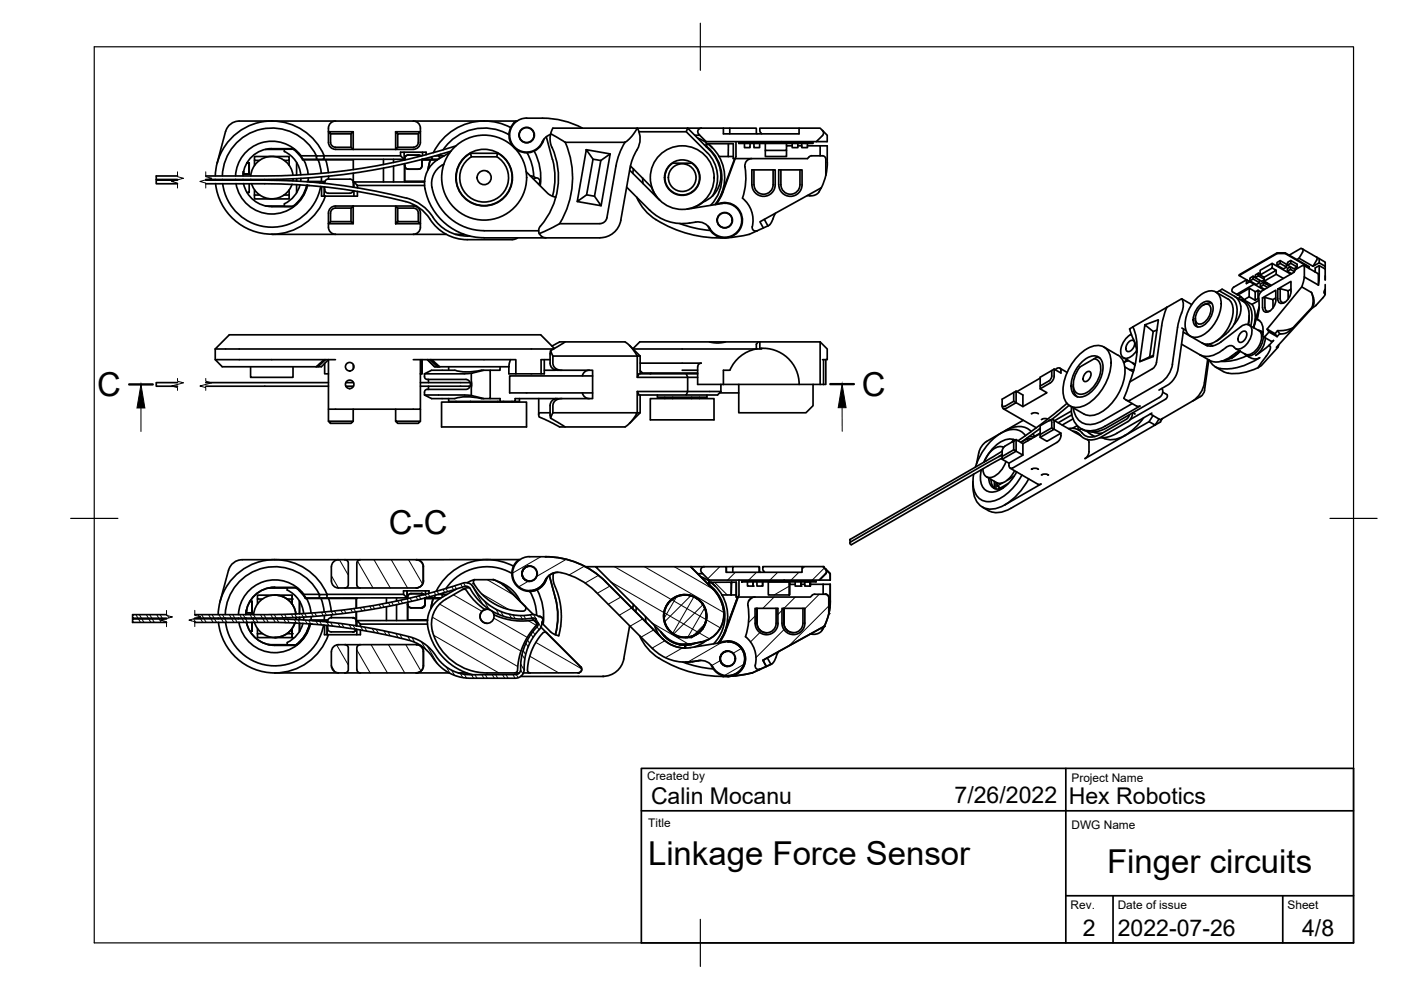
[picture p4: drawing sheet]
<svg xmlns="http://www.w3.org/2000/svg" width="297mm" height="210mm" viewBox="0 0 297 210" stroke-linecap="round" stroke-linejoin="round" font-family="sans-serif">
<defs><g id="words">
<g font-size="7">
<text x="182.7" y="83.9">C</text>
<text x="20.6" y="84">C</text>
<text x="82.5" y="113.1">C-C</text>
<text x="137.4" y="183.5">Linkage Force Sensor</text>
<text x="234.7" y="185.2">Finger circuits</text>
</g>
<g font-size="4.9">
<text x="138" y="170.6">Calin Mocanu</text>
<text x="202.4" y="170.3">7/26/2022</text>
<text x="226.6" y="170.4">Hex Robotics</text>
<text x="229.6" y="198.6">2</text>
<text x="237" y="198.4">2022-07-26</text>
<text x="276.1" y="198.6">4/8</text>
</g>
<g font-size="2.5">
<text x="137.2" y="165.4">Created by</text>
<text x="227.2" y="165.8">Project Name</text>
<text x="137.4" y="175.4">Title</text>
<text x="227.2" y="175.8">DWG Name</text>
<text x="227" y="192.7">Rev.</text>
<text x="237" y="192.7">Date of issue</text>
<text x="273" y="192.7">Sheet</text>
</g>
</g></defs>
<!-- layer: Visible -->
<g fill="none" stroke="#000" stroke-width=".36">
<path d="M37.6 37.3h-4.5v.8h4.5M37.6 38.2h-4.5v.8h4.5M43.6 38.2a200.4 200.4 0 0 1 26 .8 105.8 105.8 0 0 1 18.1 3.5 10.1 10.1 0 0 1 4.6 4.3 8.7 8.7 0 0 0 7.3 3.3M43.6 39a194.5 194.5 0 0 1 25.9 .7 125.4 125.4 0 0 1 16.5 3M45.6 38v.2M45.7 38.9a12 12 0 0 0 10.6 10.7 12 12 0 0 0 12.7-8M46 34.5l-.4 2.8M47.1 38l.1 .2M47.2 38.9a10.5 10.5 0 0 0 10.2 9.3 10.5 10.5 0 0 0 10.6-8.7M49.9 38l.1 .2M50 38.9a7.7 7.7 0 0 0 7.5 6.5 7.7 7.7 0 0 0 7.7-6.1M51.5 38v.2"/>
<path d="M51.6 39v-.1a6.1 6.1 0 0 0 6 4.9M52.3 34.5h.5v2.4h-1.2v-.6v.6h1.2v-2.4zM52.8 39v1.8h-.5M53.2 38v.2M53.3 38.9a4.5 4.5 0 0 0 4.3 3.3 4.5 4.5 0 0 0 4.3-3.1M54 34v1.1M55 34h-1v-.8h7.3v.8h-1.1M56.3 31.7h4M57.6 31.5h4.6M57.6 31.5a6.1 6.1 0 0 0-6.1 5.8M60.3 32.1a6.1 6.1 0 0 1 3.5 5M61.3 34v1.1"/>
<path d="M62.1 37.1a4.5 4.5 0 0 0-4.5-3.9 4.5 4.5 0 0 0-4.4 4.1M62.1 37.9v.4M62.1 31.6h-1.3a.37 .37 0 0 0-.4 .1 .37 .37 0 0 0-.1 .4M62.2 31.6l1.1 1 .9 1.3M62.2 31.7h.2M62.2 31.5l1.6 1.6M62.9 32.1v.2M62.9 34.5v2.6M62.9 37.9v.5M62.9 39.2v1.7M63.6 39.2a6.1 6.1 0 0 1-3.3 4M63.8 33.1l.4 .7h2.9"/>
<path d="M63.8 37.8l-.1 .6M63.8 33a7.7 7.7 0 0 0-8.4-2.7 7.7 7.7 0 0 0-5.5 7M64.1 33.9h.2M64.3 33.9h10.6v2.1M64.4 33.9l.6 1.5 .3 1.6M65 39.3a7.5 7.5 0 0 1-2.8 4.4M65.1 38.5h3.8M65.2 38.4l-.1 .1M65.2 39.3h-.1a7 7 0 0 1-3.1 4.5h-4.4M65.2 39.3h.4M65.4 37.7l-.1 .7M65.6 38.6h2.2"/>
<path d="M67 33l-3.2 .1M67 33l.1 .1M67.1 33a10.5 10.5 0 0 0-11.7-5.6 10.5 10.5 0 0 0-8.3 9.9M67.1 33.1h1.6v.7h-1.6zM67.4 33.9l.7 2.8M67.8 38.8v-.2h.9v.2M68.2 37.5l-.1 .9M68.2 39.6v2h7.6v-1M68.7 38.9h.1M68.7 33.8h17M68.7 33a12 12 0 0 0-11.9-7.3 12 12 0 0 0-10.7 8.8M68.7 39.6v2"/>
<path d="M68.8 39.6a1.06 1.06 0 0 0 .5 1.3l4.9 .1 .4-.2 .3-.4M68.8 38.7v.2M69 33.9l.6 2.7M69.6 38h4.6M69.6 38a.75 .75 0 0 0-.7 .7M69.6 27.9h5.3l-.5 .5h-4.3zM69.6 27.2v3a1.49 1.49 0 0 0 1.5 1.5M69.7 37.3v.7M70.1 28.4v1.8a1.05 1.05 0 0 0 1 1h3.3M71.1 31.7h16.5M71.1 25.7a1.49 1.49 0 0 0-1.5 1.5M74.2 38a.75 .75 0 0 1 .7 .7"/>
<path d="M74.9 27.9v3.8l-.5-.5v-2.8M74.9 36.7v3M75 38.6v1.1M75.8 39.3h14.2M75.8 39.3v.5M81.3 33.8v1.1M81.3 35.6v3M83.4 33.8v.7M83.4 35.2v3.4M83.9 27.9h5.2l-.4 .5h-4.4l-.4-.5v3.8l.4-.5v-2.8M84.9 33l-16.2 .1M85.7 32.3v1.5"/>
<path d="M85.8 34.7v3.8h4.2M87.6 25.7a1.49 1.49 0 0 1 1.5 1.5M88.7 28.4v1.8a1.05 1.05 0 0 1-1.1 1h-3.3M89.1 27.2v3a1.49 1.49 0 0 1-1.5 1.5M89.2 33.1l-.5-.2h-2.1a.81 .81 0 0 0-.8 1M89.5 33.8v1.3a.75 .75 0 0 1-.8 .8h-2.1a.75 .75 0 0 1-.8-.8M89.5 33.9h3.2M89.6 33.8h2M89.6 32.3v.7M90 38.6h-15l.8 .7M90.1 40a12.8 12.8 0 0 0 12.5 10.4M90.3 32.8v-.5h-5.4v.7l.8 .8"/>
<path d="M91.2 33.9l-.4 2.1M91.5 33.2l.1 .6h1.3M91.6 39.7a11.2 11.2 0 0 0 11 9.2M92.2 33.1h1v.5M93 33.7a6 6 0 0 0-2.9 6.3M93.4 32.7l-.2 .3M94.1 34.8a4.5 4.5 0 0 0-2.5 4.9M94.2 33l-1 .1M95.4 32.3l-2.4 1.4M95.6 32.1a132.8 132.8 0 0 1-39.5 6h-12.5M96.7 30.9a132.7 132.7 0 0 1-40.6 6.4h-12.5M99.7 32.5h5.8l-.2 .7h-5.4z"/>
<path d="M100 33.2a5.2 5.2 0 0 0-1.3 7.8 5.2 5.2 0 0 0 7.9 0 5.2 5.2 0 0 0-1.3-7.8M103.3 36.3l.3 .2M105.5 32.5a5.9 5.9 0 0 1 1.7 8.9 5.9 5.9 0 0 1-9.1 .1 5.9 5.9 0 0 1 1.7-9M107.9 28.6a10.5 10.5 0 0 0-13.9 3.2M108.3 27a12 12 0 0 0-16.4 5.4M109.4 25.7a3.8 3.8 0 0 0 .2 6.1 3.8 3.8 0 0 0 5.7-2.3M109.6 25.7h-58.9a2.99 2.99 0 0 0-2.9 2.2l-1.8 6.7M111.5 36.4l4.7 4.6 .7 .5 .9 .3M111.7 25.1a24.3 24.3 0 0 1 8.2 .6l1.8 .6 1.8 .9M111.7 25a3.6 3.6 0 0 0-3.6 3.3 3.6 3.6 0 0 0 2.9 3.9 3.6 3.6 0 0 0 4.2-2.5 3 3 0 0 1 1.5-1.2M111.7 32.4l.7 1.4 .5 1.4 .3 2.2M112.4 37.3l1.2 .4"/>
<path d="M113.1 38a.75 .75 0 0 1 1.1-.1 .75 .75 0 0 1 0 1.1M113.3 32a12 12 0 0 1 1.2 7.4M114.2 39l.1 .1M115.8 29l1.3 4.8M117 31.2a15.8 15.8 0 0 1-2.4 16.7M117.2 33.8a15 15 0 0 1-.1 7.8M117.2 27.2h17.9l-1.1 1.7-1.5 1.3M117.2 27.2l-.4 1.1M119.8 30.2l-3-1.8-.2 1.3 .4 1.6M119.8 30.2h12.7M119.8 30.1a18.8 18.8 0 0 1-1.1 17.3M124.3 31.7l1.4 2.1-1.3 7.5-2 1.4z"/>
<path d="M124.3 31.7l5.1 .9M125.7 33.8l1.7 .2M127.4 34l2-1.4-2 11M127.4 34l-1.4 7.6M132.5 30.2l-1 2-.7 2.2-2.1 11.8M132.5 30.2h.1M132.9 39.7l4.8 4.9M133.5 36.1l6.4 6.4M133.7 35.2l4.5 4.5M134.3 35.8l-.1 .9M135.1 27.2h19.6M135.1 27.2a4.7 4.7 0 0 1-.3 5.1l-1.1 2.8-2.1 11.6a4.5 4.5 0 0 1-4.4 3.7h-24.6"/>
<path d="M135.5 27.9h10l.3-.7 5.2 5.2 1.1 1.7 .7 2.1M136.3 37.7v1.2M138.1 39.6l1.1 2.2M142.1 35l.5-.4h3.8a3.6 3.6 0 0 1 1.7 4.4 3.6 3.6 0 0 1-4.1 2.3 3.7 3.7 0 0 1-1.9-6.3zM145.5 27.9l4.4 4.5M147.3 28.7h1.1M147.9 29.3l1.8 .9M148.7 27.2a.75 .75 0 0 0-.7 .4 .75 .75 0 0 0 .2 .9l1.5 1.5M149.4 30.7l.4 .3M149.7 30v1.1M149.8 31.2v-.7h5.7v3.1h.3l-2.9 7.7-1.2 2.1M149.8 31.1a8.4 8.4 0 0 1 .9 12.4"/>
<path d="M149.9 32.4a7.5 7.5 0 0 1 1.2 9.1l-1.2 1-1 .4M150 30.5l1.3 1.1 1.1 1.6M150.2 30.5l.8 .8M152.4 33.2h3.1M152.4 33.2a9 9 0 0 1-.8 10.2M152.7 36.2l.1 1.5a6.1 6.1 0 0 1-1.7 3.8M153.4 27.2v1.2h16v-1.2h-8.3v.6l.4 .6M154.5 30.5l-.1 2.7M154.7 28.4v-1.2h5.7v1l.1 .2M155.9 33.6h15.3l.7-.6h2.4a.72 .72 0 0 1 .8 .8v3.3M156 30v3.2l-2.8 7.6M157.8 30.4v.9h1.2v-.9"/>
<path d="M159.4 33.6a1.49 1.49 0 0 0-1.5 1.8 13.6 13.6 0 0 1-.5 6.6 6.2 6.2 0 0 1 2.1 6.3 .75 .75 0 0 0 1 .6M159.4 39.2a2.47 2.47 0 0 0 2.5 2.4 2.47 2.47 0 0 0 2.5-2.4v-3.2h-5v3.2M159.9 30.4v.9h1.2v-.9M159.9 36v3.2a2.02 2.02 0 0 0 2 2 2.02 2.02 0 0 0 2-2v-3.2M162.3 30.4v1.5h4.5v-1.5M162.3 31.9v1.3h4.5v-1.3M165.1 36h5v3.2a2.47 2.47 0 0 1-2.5 2.4 2.47 2.47 0 0 1-2.5-2.4zM165.6 36v3.2a2.02 2.02 0 0 0 2 2 2.02 2.02 0 0 0 2-2v-3.2M165.6 30v.2M166.8 30.9h1.2M168 30.4v.9h1.2v-.9M169.2 30.9h.8"/>
<path d="M169.4 27.2h4.5l.5 .5M170 30.4v.9h1.2v-.9M170.9 30.2h-14.3v.2h15.8v-.2h-1.5v.2M171.2 30.9h4.2v3.5a12 12 0 0 1-1.3 5.4M173.9 30.9v2.1M174.1 39.8l-.5 1-.4 .4-.9 .3h-1.2M174.1 39.8l-13 7.2 .7 1.3 1-.4M174.4 27.7a.77 .77 0 0 1 0 1l-1.3 1.3h-23.4M174.4 27.7l1 1v1.3h-2.3M54 41.4h1M54 40.3v1.1M56.3 43.7h4"/>
<path d="M57.6 49.7h37M60.2 41.4h1.1M60.3 43.2v.1a.34 .34 0 0 0 .1 .4 .34 .34 0 0 0 .4 0h1.3M61.3 40.3v1.9h-7.3v-.8M62.2 43.7h.2M62.9 43.1v.1M74.4 44.1l.5-.4v3.7l-.5-.4zM74.4 47h-4.3l-.5 .4h5.3M74.4 44.1h-3.3a1.05 1.05 0 0 0-1 1.1v1.8M74.9 43.7h-3.8a1.49 1.49 0 0 0-1.5 1.5v3a1.49 1.49 0 0 0 1.5 1.5M74.9 43.7h12.7a1.49 1.49 0 0 1 1.5 1.5v3a1.49 1.49 0 0 1-1.5 1.5M75 40.5v1.1"/>
<path d="M84.3 47h4.4l.4 .4h-5.2l.4-.4v-2.9l-.4-.4v3.7M84.3 44.1h3.3a1.05 1.05 0 0 1 1.1 1.1v1.8M86 42.7a9.1 9.1 0 0 1 5.7 4.6 9.4 9.4 0 0 0 7.4 3.5h9.5M96.5 49.7h1.8M102.6 48.9h11.6M109.8 50.4l-1.2 .4M114.4 49.5l.7 .8 .6 .1M124.4 41.3l1.6 .3 1.4 2-5-.9M127.2 47.4h-8.6l-4.3 2.1-.1-.8 .4-.7M128.7 46.2a1.49 1.49 0 0 1-1.5 1.2M135 41.8a11.5 11.5 0 0 0 6.3 6 25.5 25.5 0 0 0 17.6 1.9M137.8 44.6a10.1 10.1 0 0 0 9.7 2.5 3 3 0 0 1 3.1 1.4"/>
<path d="M144.1 47.4a24.1 24.1 0 0 0 6.5 1.5M145.7 44.3l7.4-1.2a3.6 3.6 0 0 1 3.8 5.1 3.6 3.6 0 0 1-6.3 .3M149.1 42.8l-1.2 .8-1.3 .6M152 43.3a3.8 3.8 0 0 1 5.1 1.9 3.8 3.8 0 0 1-2.1 5 3.8 3.8 0 0 1-4.9-2.2M153.2 40.8l-.6 1.3-.8 1.2M161.8 48.3l-2.9 1.4M162.1 46.5l.7 1.4M164.4 45.2l-.9 2.1-.7 .6M264.3 59.3l-2.7 1.6M264.9 59.7l-.6-.4v.8l.7-.4M265.7 58.6l-.7 .4v.6l1.4 .7 .6-.4v-.5M265.7 59.2l1.3 .7"/>
<path d="M266.1 58.8l-.4-.2v.6l-.7 .4M266.1 58.3l.7-.4v.6l-.7 .4zM266.1 58.9l1.4 .8 .5-.3M266.8 57.9l.4 .2M266.8 58.5l1.2 .7M267.2 57.3l2.5-1.4v.9l-2.5 1.5zM267.9 59.8l-.7 .4v.6l.9 .5M268 58.8v.8l1.6 .9M268.4 59.8v.4l.9 .5M268.6 60l-.2 .2M269.7 56.8l.9 .5-2.6 1.5-.8-.5M269.7 55.9l4 2.2"/>
<path d="M270.6 57.3v.9l-2.6 1.4M270.6 58.2l1.5 .8M270.8 53.8v-.2h1.7v.2M270.8 53.6l-8.1 4.7v.1M271.4 55.3l-.7 .4v.5l1.4 .8 .7-.4M271.4 55.9l1.4 .7v-.6l-1.4-.7v.6l-.7 .3M272.5 53.6l5.1 3v.4M273.3 54.1h.1M273.6 56.6l-.7 .3v.6l.9 .5M273.6 56.6v.5l-.7 .4M273.6 57.1l.8 .5M273.7 55.2l-.7 .4v.6l1.3 .8 .7-.4v-.6l-1.3-.8v.6l-.7 .4"/>
<path d="M273.7 55.8l1.3 .8M274.4 57l.3 .2M274.9 57l-.6 .7-6.6 3.9M275.4 54.8l3 1.7 1.3-.8M276.1 56.3l-1.3 .7M276.1 56.3l.2-.1 .3 .3M276.2 52.8l.1 .1a2.67 2.67 0 0 1-1.4 2.1M276.2 52.8l-.3-.2-2.6 1.5M276.2 52.8l3.5 2v.9M276.4 56.3l3 1.7M276.5 56.6v2.1l3 1.7M276.6 58.7l-.6 2.1"/>
<path d="M277.6 56.7l-5.1-2.9h-1.7l-8.1 4.6 5.2 3M278.8 57.5l-.1 .1M279.1 55.2l-.7 1.3M279.1 54.5l.2 .4-.2 .3M279.4 58l.1 .3v2.1M279.7 56.3l-.2 4.1M279.7 55.7l1.3 .8v.5M279.7 54.8l1.3 .8v.9M281 57v2.4v-.9M281 57l-1.3-.7-.9 .5v.9M45.6 74h71.7M45.6 76.3h25.5"/>
<path d="M45.6 74v2.3l1.5 1.5h19.9M53.1 77.8v2.2h9v-2.2M67 77.8h.4M68.7 76.3l-1.7 1.5M68.8 77v2.3h.8M69 76.3l-1.6 1.5h.7l1.5-1.5v13M74.9 77.3v.9M87.6 76.3h21.8v3h6v-3M89.1 76.3v10.5h-19.5M89.5 76.3v3h-.4M90 79.8a1.12 1.12 0 0 0 1.5 .6h7.3l.7 .5 .2 .8-.2 .5-.7 .4h-8.2M90 79.3v.6"/>
<path d="M90.6 76.3l1.5 1.5h.7M91.2 76.3l1.6 1.5h.4M91.6 76.3l.7 .7a2.18 2.18 0 0 0 2.4 .8h13.2l.3-1.5M95.1 77.8v.7M96.4 78.5h-4.9l-1.5 .8M96.4 78.5a10.7 10.7 0 0 0 5.7 0h.5M99.9 79.1l-9.9 .2M99.9 79.2l2.7-.7h1.3v6h-1.3l-2.7-.6zM106 77.8v.7h-2.1M107.9 77.8v1.5h1.5M115.4 78.5h2.4M116.6 76.3h-1.9v3"/>
<path d="M116.8 74.3l-.2 2.7a1.69 1.69 0 0 0 2.2 1.5h.3M116.8 74.3l.4 1.2M117 73.4l.4-.2a3.7 3.7 0 0 1 2.4-.7h12.7l1.1 .9 1.1 1.4a.69 .69 0 0 0 1 .7M117.5 73.9l-2.9-2.9h-66l-3 3M117.8 78.5h.1M119.8 72.5l-3 1.8M124.9 78.5a1.49 1.49 0 0 0-1.4 1.2M125.6 79.7h-17.5v3.6h17.5M133.5 73.3l2.2 2.2M134.2 74h26.1M135.7 78.6l.5 .5h11.7M135.7 77h13a.79 .79 0 0 0-.8 .8v3.7h5.5"/>
<path d="M135.7 75.5v3.8M138 79.1l-.1 .2M144.6 78.5h3.3M145.5 79.3l.3 .7h2.1M147.9 79.3h-12.4l-.4 .7M150.4 72.5l1.5 .2 1.9-.2M154.7 78.5h-1.3v3M160.8 72.5l-.4 .5v1M161.1 72.5h-25.5l-1.4 1.4M161.1 72.5v1.4M161.1 72.5h12.8M161.1 73.9a7.7 7.7 0 0 1 8.3 7.6"/>
<path d="M161.5 73.8v.2l-1-.1a7.7 7.7 0 0 0-5.8 4.6M173.9 72.5l1.5 1.5v2.3h-1M173.9 72.5v9M174.6 76.3v5.2M175.1 76.3v5.2h-.5M223 78.6v1.1M223 79.7l-.4 .9-2.1 1.2M223.5 78.3l-3 1.7v2.4l2.4-1.4 .4-.6 .2-.7M223.5 78.3l1.4 .8v-.8l-.2-.3h-.3l-.7 .4M223.5 78.3v1.4M224.7 78.1l1.6 .9M228.9 75.2a5.2 5.2 0 0 1 4.6-1.9 3.3 3.3 0 0 1 2.1 3.6 11 11 0 0 1-6 9.2 2.85 2.85 0 0 1-4.2-2.4 10.7 10.7 0 0 1 3.5-8.5z"/>
<path d="M229.3 76.8a3.2 3.2 0 0 1 3.6-1.1 3.2 3.2 0 0 1 .7 3.7 6.7 6.7 0 0 1-4.4 4.8 2.01 2.01 0 0 1-2.1-2.4 7.5 7.5 0 0 1 2.2-5zM230.2 79.1a.62 .62 0 0 1 1.1-.1 1.47 1.47 0 0 1-1.4 1.9 1.35 1.35 0 0 1 .3-1.8zM232 76.1a1.91 1.91 0 0 1 1.4 2.3 5.9 5.9 0 0 1-4 5.2 1.65 1.65 0 0 1-1.8-1.8 6.2 6.2 0 0 1 1.4-4M233.2 75.9l-.2-.1a.79 .79 0 0 0-1 .3l-3.1 1.7M234.1 73.6l2.9 1.7a4.1 4.1 0 0 1 1.5 4.2 11 11 0 0 1-5.8 8.3 3.2 3.2 0 0 1-2.9 0l-2.9-1.7M238.2 75.9l2 1.1M238.5 77.8l1.8 1M238.5 76.7l-.3 .1M239.1 76.3l-.6 .4M239.1 76.4l-.6 .2M239.3 76.5l-1 .3M239.3 72.5a.69 .69 0 0 1 1.2-.1 1.61 1.61 0 0 1-1.5 2.1 1.48 1.48 0 0 1 .3-2z"/>
<path d="M239.5 78.4l.9 .1M239.6 71a4.2 4.2 0 0 0-1.9 4.3 1.26 1.26 0 0 0 2.1 .3l1.2-1.3M239.9 70.9l-.3 .1M240.1 76.9l.6 .4M240.2 69.3a14.3 14.3 0 0 1-.2 10.5l-.5 1.2M240.2 77l.5 .1M240.4 77.3l.2 .1M242.7 68.9l1.8 1.4-.7 5.4-2.2 1zM242.7 68.9l2.9-1.1-1.1 7.8-2.9 1.1M244.5 75.4l-.7 .3M245.3 70l-.8 .3M247.4 65.2l-1 3.3-1.2 8.4a1.9 1.9 0 0 1-.8 1.3l-4.9 2.8"/>
<path d="M247.4 65.2l-7.5 4.3a.44 .44 0 0 0-.3 .2 .44 .44 0 0 0 0 .5l1.1 2.6 .3 1.9M248.6 77.2a5.7 5.7 0 0 1-2.5 3.9M250.5 73l3.9 2.2M250.5 63.3l-3.1 1.9M250.5 63.3l2.2 1.3M250.5 63.3a3.7 3.7 0 0 1-.2 3.6l-.6 2-1.1 8.4M250.6 69.5l.8 .6M250.9 70.4l4 2.4a2.95 2.95 0 0 0 4-.3l4.2-3.2a1.37 1.37 0 0 1 1.8-.4 1.37 1.37 0 0 1 .5 1.8 3.8 3.8 0 0 1-3.1 3.3l-.3-.1a1.26 1.26 0 0 0-2.1-.2M251 69.8l-1.2 8.4-.4 1.2-.5 1-.9 .9-2.3 1.4M253.4 67.6v.4a1.55 1.55 0 0 0 .5 1.3M253.8 63.2a3.6 3.6 0 0 1 4-1.3 3.6 3.6 0 0 1 .9 4.2 8 8 0 0 1-4.4 5.3 2.1 2.1 0 0 1-3-1.8 8 8 0 0 1 2.5-6.4zM254.2 64.9a2.3 2.3 0 0 1 2.4-.9 2.53 2.53 0 0 1 .1 3.2 3.4 3.4 0 0 1-2.7 2.1 1.47 1.47 0 0 1-1-2.1 5 5 0 0 1 1.2-2.3z"/>
<path d="M254.4 75.2l2 1.2M254.7 65a1.17 1.17 0 0 1 1.6-.4 1.17 1.17 0 0 1 .4 1.6 3.1 3.1 0 0 1-2.4 2.5 1.46 1.46 0 0 1-.6-2.2zM255.9 73v.3M256 73v.3M256.1 76.2l-.7 4.9a5.7 5.7 0 0 1-2.6 3.9M256.3 76.3l-.9 6.5a1.9 1.9 0 0 1-.8 1.3M256.5 73l.6 .3M256.9 64.3h-.8l-1 .4M257 73.2v.2M257.7 77.8l1.7 1M257.8 61.9l2.5 1.5M257.9 62l1.2-.7 2.7 1.5a4.5 4.5 0 0 1 2.6 2.1l.4 1.6-.2 2.3"/>
<path d="M258.5 61.7l2.6 1.4a3.5 3.5 0 0 1 1.1 3.8l-.5 1.8 .8-1.1 .5-1.4a3.2 3.2 0 0 0-1.2-3.3M259.2 74.2a4.4 4.4 0 0 1-4.8 1M259.9 70.8l-2.1 1.5M259.9 73.7l-.7 .5M260.3 63.4a3.3 3.3 0 0 1 1 3.6 8 8 0 0 1-4.6 5.9h-1.2l-.6-.2M260.9 75.6l.2 .3M261 75.9l-1.2 .5-.8 .2M261.1 75.9h.1M261.3 61.9l.9 .5M261.6 60.9l-.4 .5 .1 .5M261.7 68.7l-.7 1-1.1 1.1M262.2 62.4l.3 .1"/>
<path d="M262.2 62.4l.2 .1M262.4 62.5l.5 .3M262.9 74.4l-1.8 1.5M262.9 74.4l-.4 .2a9.3 9.3 0 0 1-4.5 2.2l-1.1-.2-.5-.2M262.9 62.8l.8 .8M263 74.5l-2 1.5-.1-.3M263.1 70.5a.69 .69 0 0 1 1.2 0 1.61 1.61 0 0 1-1.6 2 1.48 1.48 0 0 1 .4-2zM263.1 62.9l-.6 .4M263.4 63.8h.2M263.6 63.8a3.2 3.2 0 0 1 1.9 3.4l-.3 1.9M263.7 63.5h-.8M263.8 63.6l-.2 .3"/>
<path d="M264.2 75.3l1.5 .8h.7l.7-.2M264.4 75.4a11 11 0 0 1-5.5 1.2M264.8 62.9l-1.1 .7 1.7 1 1.5-.9M264.8 68.9l2.1 1.2M264.8 66.9v.4M264.9 67.3l-.2 1.5M264.9 61.1l-.1 1.8 1.3 .8M265.5 64.5a5.7 5.7 0 0 1 .3 4.9M265.8 69.3v.1M265.9 60.3l-3.7 2.1M266.2 61.8l-.1 1.9 .6-.4M266.7 61.5l-.5 .4-1.3-.8-2.5 1.4"/>
<path d="M266.7 70a1.11 1.11 0 0 1 1.1 .9M266.9 63.2l.1 1.8-.4 2.7M266.9 70.1a2.21 2.21 0 0 1 .3 2.7 3.5 3.5 0 0 1-2.8 2.4l-2.4-1.3M266.9 65.4l-1.1 4.1M267 65.1l-1.2 4.2M267.1 68l-.5-.3a2.91 2.91 0 0 1 1.1 3.5l.3 .2 .3-.2M267.1 75.8a12.2 12.2 0 0 1-8.9 2.2 3 3 0 0 1-1.8-1.6M267.2 70.1l.6 .4M267.3 61.9l-.6-.4v1.8l.2 .1M267.7 63.2l2.8-1.7a4.9 4.9 0 0 1-.4 3.5 1.61 1.61 0 0 1-2.1 1l-.3-.8zM267.7 63.2l.5-.1v2.1a.69 .69 0 0 0 .3 .7 .69 .69 0 0 0 .7 0M267.7 61.6l-.6 .7-.2 .9"/>
<path d="M267.8 71.4a4.3 4.3 0 0 1-2.9 4.1l-.8-.2-.2-.3M267.8 71.4l1.7 1 .5-.2-1 1.1 .3 .1 .1 .3-.5 1.2-2.2 3.1a8.9 8.9 0 0 1-7.3 .8M267.9 60.4l.9 .6M268.2 63.1l1.7 .4v1.7M268.3 71.6a4.7 4.7 0 0 1-2.1 3.7l2.9-2.1M268.4 60.1l-.5-.3v.6l-.7 .4M269 70.4l-.7 .8M270.3 70.8l-1.7-1 .4 .6 1.8 1M270.5 63.2l-.6 .3M270.9 61.3l2.8-1.6a4.9 4.9 0 0 1-.4 3.4 1.61 1.61 0 0 1-2.1 1l-.3-.8zM270.9 61.3l.5-.1v2.1a.69 .69 0 0 0 .3 .7 .69 .69 0 0 0 .8 .1M271.1 73.1l-.2 .6-3.5 3.8-.7 .5"/>
<path d="M271.3 70.8l-.4-.7-.6 .7 .5 .6M271.3 70.8l-.5 .6M271.3 70.8h.2M271.4 61.2l1.7 .5v1.7M273.7 61.3l-.6 .4M274.1 69.5l-1.6 .5-1.6 .1M278 65.5l-7.4 8.2M278 62l.4 1.5-.2 1.6 .2-.2M278.2 65.1l-4.1 4.5a3.1 3.1 0 0 1-2.6 1.2M278.4 64.9l.2-.5v-.7l-.6-1.7-2-1.2-7.4 9M281 60.3v1l-.3 .6 .3 .6-2 2.2-1 .8M281 61.3v.9"/>
<path d="M37.6 81.1h-4.5v.8h4.5M43.6 81.9h26M43.6 81.1h26M69.6 89.3h5.3l-.5 .5h-4.3zM73.3 81.9h1.7M73.3 81.1h1.7M74.9 86.8v2.5M83.9 86.8v2.5h5.2l-.4 .5h-4.4l-.4-.5M89.1 81.1h10.6M89.1 81.9h10.6M89.1 86.8v2.5M90 83.7l9.9 .1"/>
<path d="M90.6 82.5a.6 .6 0 0 0-.6 .7v.5l1.5 .8h4.9M90.8 80.4v.7M90.8 81.9v.7M93.6 85.3h18v5.2h-18zM95.1 84.5v.6h10.9M96.4 84.5a12.1 12.1 0 0 1 6.2 0M96.7 85.1v.2M99.7 85.1v.2M103.9 84.5h2.1v.6h3.2v-.6h8.6M105.5 85.1v.2M108.6 85.1v.2M110.1 84.5v.6h-.9"/>
<path d="M114.2 84.5v3.4M116.6 87.5h-2.1l-.3 .2v.5l.1 .2 3.8 1.8a1.78 1.78 0 0 0 1.7 .3h12.7l1.4-1.2 1.2-1.8h-17.9M117.2 87.5l.1-1.8 .3-.7 .6-.3 .7-.2h6.7v-6h-6.7l-.7-.1-.6-.4-.3-.6-.1-1.9h17.9v4.5h10.7v3h-10.7v4.5h.6M117.2 87.5l-.4 1.2M119.1 84.5a2.66 2.66 0 0 0-2.2 .6l-.3 .9v2.3a.89 .89 0 0 0 .9 .8l2.3 1.4M123.5 83.3a1.49 1.49 0 0 0 1.4 1.2M135.1 83l.4 .7h10l.3-.7h7l-.7 .7h-6.6M135.7 83.7v3.8l-2.2 2.3M137.9 84.5h13.5v4.5h-13.5zM139.4 83.7v.5h10.5v-.5M140.9 84.2v.3M142.6 84.2v.3"/>
<path d="M146.6 84.2v.3M148.3 84.2v.3M152.6 83.3h4M152.8 81.5v1.5M153.4 81.5h21.2M156.6 81.5v6h14.3l1.5-1.5v-4.5M208.1 99.6a4.1 4.1 0 0 0 .8 4.3 3.2 3.2 0 0 0 3.8-.5 9.4 9.4 0 0 0 2.9-3.3M212.5 96.4l-32.3 18.5v.4l.3 .2 32-18.4M212.5 96.4l-.7 .4M212.5 95.7l-32.3 18.7M212.5 97.4l1.4 .8M212.5 86.1l.2 .5h.6"/>
<path d="M212.5 85.8l.2 .4 .4-.1M212.7 86.7l7 4M212.7 94.9h.1M212.8 94.8a2.92 2.92 0 0 0-3.3 1.6l-.8 1.5M213.1 94.6l-.3 .2a2.21 2.21 0 0 0-.3 2M213.1 91.4a4.3 4.3 0 0 1 5.5 .1M213.3 97.8a4.7 4.7 0 0 1-3.5 3.5 1.51 1.51 0 0 1-1.4-1.9M214.2 99.3l5.9 3.4M214.8 93.2l-.2 .5M214.8 93.2l.3 .2M214.8 93.2l.4 .2M214.9 93.5l.5-.3v2.5l-.5-.3z"/>
<path d="M214.9 83.2v1.9l.5 .3v-2.5l-2.9 1.7v1.5M214.9 93.5l-1.8 1.1M214.9 85.1l-1.8 1.1M215.1 93.4l-.2-.1-.2 .3M215.1 99.8a4 4 0 0 1-3.5 2.6l-2.5-1.3M215.3 93.3a4.2 4.2 0 0 0-4.6 1.6l-1.4 1.7-.7 1.4M215.4 82.9l1.5 .8v2.5M216.9 94.1v2.4l-1.5-.8-2.9 1.7v-.6l2.4-1.4M216.9 96.5l-3 1.7v.5l.3 .5h.6M217 89.1l-7.8 4.5-1.1 1a7.5 7.5 0 0 0-1 3.7M217.4 92.4a3.4 3.4 0 0 0-4.6-.9 12.6 12.6 0 0 0-6 7.5M217.7 92.9l.1 .1"/>
<path d="M217.8 93l-1.4 .8M217.8 93l.1 .5M218.1 92.6h1.3M218.7 93h-.9M218.7 87.7l.5-.2 1 .2M218.7 99.5l.5-.2 1 .2M220.5 91.8l-1.1 .8-.4-.6M220.5 91.9l-3.6 2.2-1.5-.9M220.5 82.4l1.5 .9-5.1 2.9-1.5-.8-2.1 1.2M220.5 90.8l-4.1 3M220.5 80.2l-4.9 2.8M220.5 90.9l-.1 .1"/>
<path d="M222.1 88.9l-.7-.2-.6 .3M222.4 89.2l-1.9 1.1v2.4l3-1.7-.5-.3-2.5 1.4M222.4 89.2a.65 .65 0 0 1 1 0l.1 1.8 1.4 .8v.9l-.5 .9-9.6 5.6M222.4 89.2l.2-.1 .4 .2v1.4M223.2 89l6 3.4M224.9 91.8l-2.9 1.8-1.5-.9M226.2 85.5l-5.1 4.2-5.2 3.8M226.7 86l-3.7 2.9M227.1 87.2l-3.5 2M227.2 86.3v1.4M227.2 88l-2.8 1.6M227.5 88.8l-2.3 1.3"/>
<path d="M227.5 81.5v.5a2.49 2.49 0 0 0 1 2.2M227.6 86.5v.2M228.1 91.6l-.2 .1M228.4 90.2l-1 .6M228.6 90.4v.7M229.3 90.9l-.6 .3M230.5 93.2l.3 .2 .1 .4M230.5 91.5l1.6 1.1M231.7 91.6l1.1 .3 .9-.1M238.5 92.3l-8.5 4.9 .5-.5 .4-.6v-2.3M238.5 92.3l5.1-2.9 1.3 .7-30.6 17.7a5 5 0 0 1-6-.3M238.5 92.3a4.9 4.9 0 0 1-4.7 .5"/>
<path d="M238.7 84.8l2.3 1.3h.7l-7.4 4.3a4.7 4.7 0 0 1-6-.2l-.9-1.6-.2-1M239.5 87.9l-.6 .9-5.7 3.3-1.2 .5h-1.1a3.7 3.7 0 0 1-2.1-1.4l-1-.4-1.3 .1M239.5 81l-1.2 3.4M240.1 85.6l-6.2 3.5a4.1 4.1 0 0 1-5.3-.1l-.8-1.4-.2-.8M240.1 87.6l-.2 .9-.6 .8-6.1 3.5-1.3 .4-1.1 .1-1-.4-.7-.6a2.24 2.24 0 0 0-1.7-.9M240.2 87.5l.4 .3M242.5 88.6a13.1 13.1 0 0 1-4 3.7M244.2 87.6l-8 4.6-1.9 .6h-1.1M244.5 88.1l-.9 1.3M245.7 88.8l-.8 1.3 1.2-.7M246.1 81.1l-6.5 3.8a1.14 1.14 0 0 1-1.3-.5M246.3 82.4l.2 .8-.2 .5-.4 .6-11 6.3a5.1 5.1 0 0 1-5.4 .5l-.3-.2"/>
<path d="M246.4 88.7l-.4 .7M246.5 83.2l1 .5-.1 .6-.3 .4M247.1 84.7l-7.5 4.3M254.6 84.1l-8.6 4.9-2.1-1.2M71.8 118.7h-20.4a2.99 2.99 0 0 0-2.9 2.2l-1.8 6.7M71.8 118.7h1.3M71.8 118.7a1.49 1.49 0 0 0-1.5 1.5M73.1 118.7l.5 .2 .3 .4v4.7l-.3 .5-.5 .2a2.92 2.92 0 0 1-2.5-.6l-.3-.9M73.1 118.7h3.3M88.2 118.7h-12.1l-.5 .7v4.6l.2 .4 .5 .3h12a1.54 1.54 0 0 0 1.5-1.5M88.3 118.7a1.49 1.49 0 0 1 1.4 1.5v3M88.3 118.7a1.49 1.49 0 0 1 1.5 1.5"/>
<path d="M110 118.6a3.8 3.8 0 0 0 .2 6.2 3.8 3.8 0 0 0 5.7-2.3 3.8 3.8 0 0 1-2 2.5M110.3 118.7h-22.1M112.3 120a1.64 1.64 0 0 0-1.7 1.6 1.64 1.64 0 0 0 1.7 1.7M180.2 114.4v.2l.2 .3M206.3 102.1a5.8 5.8 0 0 0 1.7 5.2 4.6 4.6 0 0 0 5.1-.3M206.4 100.5a5.5 5.5 0 0 0 1.1 5.1 4 4 0 0 0 5.1-.2 12.6 12.6 0 0 0 4.1-4.7M209.6 101.4a2.06 2.06 0 0 0 .9 2 2.06 2.06 0 0 0 2.2 0M210.1 101.6l.3 1.4 .5 .6M210.8 102.1v1.4M211.4 102.4l-.2 .1v1.2M211.4 102.4v.7l.7 .4M211.8 103.3v.4"/>
<path d="M212.6 102.4l-1.2 .7M213.8 102.5l-1.7 1v.1M215 101l-1.5 .8M218.1 101.5a14.3 14.3 0 0 1-5 5.5M220.1 102.7l.6-.1-7.6 4.4M220.8 100.7l.5-.2 1 .2M35.3 130.3h-7.2v.8h7.2M35.3 131.2h-7.2v.8h7.2M41.3 132h17.7l6.4 .3 9.5 1 8.5 1.7a15.6 15.6 0 0 1 5.8 1.9l1.6 1.3 1.8 2.3 1 1.1 1.3 .9 1.6 .7 1.7 .5 1.2 .1h9.9l.8-.2a2.25 2.25 0 0 0 1-2.6l.2-1.7 .7-2.1 .9-1.9 1.7-2.2 .3-1.1M41.3 130.3h18.6l7-.4 5.3-.5 7.2-1.1 5.3-1 6.5-1.6 7.1-2.1 .6-.1 .6 .2 .6 .4 1.3 2 .9 1 1.4 1.1 1.7 1.1 1.7 .7 1.5 .4 2.5 .1 2.1-.2 1 .4M41.3 131.1l17.9-.1 7.1-.3 6-.6 6.6-.9 5.3-1 7.9-1.9 6.7-2 .8 .4 1.5 2.2 1.2 1.2 1.5 1.2 1.7 .9 1.6 .6 1.9 .4 1.7 .1 2.2-.3 .6 .2a1.16 1.16 0 0 0 .7 1M41.3 131.2h16.8l6.9 .3 10 1.1 9 1.7a14.3 14.3 0 0 1 5.6 2 19.6 19.6 0 0 1 4 4.2l1 .9 1.3 .8 2.6 .8h10.9l.4-.1 .5-.6 .3-3 .8-2.8 1-1.7 1.6-2 .1-.6"/>
<path d="M46.3 131v.2M46.3 131.9a12 12 0 0 0 12 10.8M46.7 127.6l-.4 2.7M47.8 131v.2M47.8 131.9a10.5 10.5 0 0 0 10.2 9.3 10.5 10.5 0 0 0 10.6-8.7M50.6 131v.2M50.7 131.9a7.7 7.7 0 0 0 7.4 6.5 7.7 7.7 0 0 0 7.7-6.1h.4M52.1 131v.2M52.2 131.9a6.1 6.1 0 0 0 6.1 4.9M52.3 129.3v.6h1.1M52.3 132h.1M53 127.5h.4v2.4v-2.4"/>
<path d="M53 133.8h.5M53.4 132l.1 1.8-.1-1.8M53.8 131v.2M53.9 131.9a4.5 4.5 0 0 0 4.3 3.3 4.5 4.5 0 0 0 4.3-3.1 4.5 4.5 0 0 1-4.2 3.1M54.6 134.4v.8h7.3v-.8M54.6 134.4h1.1M54.6 127v1.1M54.6 133.3v1.1M55.6 127h-1v-.8h7.3v.8h-1M56.9 124.7h4M56.9 136.7h4M58.3 136.8h4.5"/>
<path d="M58.3 124.5h4.5M58.3 124.5a6.1 6.1 0 0 0-6.2 5.8M58.3 126.2a4.5 4.5 0 0 1 4.4 4 4.5 4.5 0 0 0-4.5-4 4.5 4.5 0 0 0-4.4 4.1M60.9 134.4h1M60.9 124.6v.5M60.9 124.6h1.9M60.9 125.1a6.1 6.1 0 0 1 3.5 5M61.9 134.4v-1.1v1.9M61.9 126.2v1.9M62.8 130.9l-.1 .4M62.8 124.6l1.1 1 .9 1.3h.2M62.8 124.5l1 .9 1 1.4h2.9"/>
<path d="M62.8 124.7h.2M62.8 136.7h.2M63.5 136.1v.1v-.1M63.5 125.1v.2M63.5 127.5v2.6M63.5 130.9v.5M63.5 132.1v1.8M64.2 132.2a6.8 6.8 0 0 1-3.3 4.1 .4 .4 0 0 0 .2 .5 .4 .4 0 0 0 .5-.1h1.2M64.4 130.8v.6M64.4 126a7.7 7.7 0 0 0-8.4-2.7 7.7 7.7 0 0 0-5.4 7M65 126.9l.6 1.5 .3 1.6M65 126.9h3.1"/>
<path d="M65.6 132.3a7.5 7.5 0 0 1-2.8 4.4M65.7 132.3a7.7 7.7 0 0 1-2.9 4.5M65.7 131.5h3.8M65.8 131.5h.1M66 130.7l-.1 .8M66.3 131.6h2.1M67.7 126l-3.3 .1M67.7 126v.1M67.7 126a10.5 10.5 0 0 0-11.6-5.6 10.5 10.5 0 0 0-8.3 9.9M67.7 126.1l1.7-.1-.1 .8h-1.6zM68.1 126.9h1.5M68.1 126.9l.6 2.8"/>
<path d="M68.5 131.8l-.1-.2h1v.2M68.8 130.5l-.1 1M68.8 132.6v2h7.6v-1M69.3 126a12 12 0 0 0-11.9-7.3 12 12 0 0 0-10.7 8.9M69.4 132.6v2zM69.4 131.6l-.1 .3M69.5 132.6v.6M69.5 133.2a.75 .75 0 0 0 .7 .8h4.6l.5-.2 .2-.4M69.6 134.6a12 12 0 0 1-11.3 8.1M69.6 126.9h5.9v2.1M69.7 126.9l.5 2.7M70.3 120.2v3"/>
<path d="M70.3 138.2v3M70.3 130.3v.7M70.3 138.2a1.49 1.49 0 0 1 1.5-1.5h1.5l.3 .2 .3 .4v4.8l-.3 .4-.5 .2M73.1 124.7h3.3M73.1 136.7h3.3M75.5 129.7v3M75.6 131.7a.75 .75 0 0 0-.8-.7h-4.6a.77 .77 0 0 0-.7 .9M75.6 131.6v1.1M75.6 133.4v1.2M76.4 132.3h14.2M76.4 132.3v.5M81.9 126.8v1.1"/>
<path d="M81.9 128.6v3M84.1 126.8v.6M84.1 128.2v3.4M85.6 126h-16.2M86.4 126.6v.3M86.4 127.7v3.8h4.2M86.4 128.1a.75 .75 0 0 0 .8 .8M87.2 125.9h2.1M87.2 125.8a.75 .75 0 0 0-.8 .8M89.4 125.8l.5 .3M90.1 128.1a.75 .75 0 0 1-.7 .8h-2.2M90.1 126.8v1.3"/>
<path d="M90.2 126.8h2M90.2 125.3v.7M90.6 131.6h-15l.8 .7M91 125.8v-.5h-5.4v.7l.7 .8v-1.5v1.5h-17M91.9 126.9l-.5 2.1M92.2 126.2v.6h1.3M92.9 126h.9v.6M93.3 126.9h-3.2v1.2M94 125.7l-.2 .3M94.5 127.1l3.6-2.1a.58 .58 0 0 1 .8 .2l1.5 2 2.4 2M94.5 127.1a6.1 6.1 0 0 0-2.4 8 12 12 0 0 0 11.2 7.6h5.8a.76 .76 0 0 0 .6-1.1l.4-2.3 .7-2.1 .9-1.9 1.2-1.7a1.92 1.92 0 0 0 .9-1.4l-.6-.7-.9 .1a13.6 13.6 0 0 1-7.6-1.3M94.8 126h-1"/>
<path d="M96.8 124.9l-3.7 2.1-1.3 1.4-.6 1-.4 1.1-.2 1.2 .1 1.3 .5 2 .7 1.5 1.2 1.9 .9 1 2.4 2 1.6 .9 2.2 .8M99.6 124.7h-.8l-.7 .3M100.4 123.7h-.1M100.6 122.9l-1.5 .7M102.8 129.2h.7l.4 .1M102.8 129.2a1.49 1.49 0 0 0-1 1.9 1.49 1.49 0 0 0 1.8 1 1.49 1.49 0 0 0 1.1-1.8M103.3 129.2a1.49 1.49 0 0 0-1.5 1.5 1.49 1.49 0 0 0 1.5 1.5M104.2 129.5l.5 .8M104.5 122.9h-3.9l-.1 .2a.99 .99 0 0 0 .4 1.3l1.6 1.9 1.9 1.5 2.3 1.1 2.7 .6a2.53 2.53 0 0 0 1.8 0l.3-.5-.2-.5M105.6 123.3a7.7 7.7 0 0 1 4.7 4.2M106.7 124l.7 .6M106.7 124h.1"/>
<path d="M106.7 124l-2.1-1.1 1.5 .7 1.3 1M107.4 124.6l2.4 2.5M107.4 124.6l5.7 5.7M108.5 121.6a10.5 10.5 0 0 0-13.9 3.2M108.9 120a12 12 0 0 0-16.4 5.4M112.3 120.1a1.58 1.58 0 0 0-1.6 1.5 1.58 1.58 0 0 0 1.6 1.6M112.3 125.2a3.6 3.6 0 0 0 3.3-2.1 3.6 3.6 0 0 1-6.3 .5 3.6 3.6 0 0 1 3-5.6 22.3 22.3 0 0 1 10.2 1.4l3.1 1.7 1.9 1.4 13 12.9M112.3 125.4h.1M112.4 125.4l.6 1.4 .5 1.4 .3 2.2M112.7 131.1l1.4 1.3M113.9 125l-1.5 .4M113.9 125a12 12 0 0 1 1.3 7.4"/>
<path d="M114.4 130.7a.75 .75 0 0 1 .6 .5 .75 .75 0 0 1-.1 .8 .75 .75 0 0 0 .1-.9 .75 .75 0 0 0-.8-.4M114.7 133l8.4 8.4a.75 .75 0 0 1 .2 .8 .75 .75 0 0 1-.7 .5h-10.2a.66 .66 0 0 1-.6-.9l.5-2.7 1.2-2.7a6.5 6.5 0 0 1 1.9-2.4l.5 .2M116.5 122l1.3 4.8a15 15 0 0 1 0 7.8M117.3 121.5v1.7l1.4 4.1a16.1 16.1 0 0 1-.2 7.5l-1.5-.6-2.1-2.1M117.7 126.8a15 15 0 0 1 0 7.8M118.3 121.3a3 3 0 0 0-2.7 1.8 3.2 3.2 0 0 1 4.3-1.4 15 15 0 0 1 6.4 3.7l12.1 12.2M124.1 120.2h2.2M133.5 132.7l-1.2 7a4.5 4.5 0 0 1-4.5 3.7M134.2 128.7l-.1 .4M134.3 128.2l-.1 .5M134.9 128.8l-.1 .9M135.6 134.8a10.5 10.5 0 0 0 4.1 4.8"/>
<path d="M136.9 130.7l.1 1.2M138.4 137.5a9.7 9.7 0 0 0 8.4 2.8l-1.5 .1M138.8 132.6l1.1 2.2M139.7 139.5a25.5 25.5 0 0 0 19.8 3.1M140.1 133.9a6.1 6.1 0 0 0 5.2 2.9M141.6 127.9v.2M141.6 133.3v.1M141.9 127.5a4.6 4.6 0 0 1 7 .3 4.6 4.6 0 0 1-1.3 6.8l-1 .6h-2.7a4.7 4.7 0 0 1-2-7.7zM142.5 127h.2M142.5 134.3h.2M143 134.6l.9 .6M143.9 136.7l2.7-.1z"/>
<path d="M144.4 126.1h1.7M145.3 136.8v.6zM145.3 126.1a4.6 4.6 0 0 0-4.4 3.4 4.6 4.6 0 0 0 2.1 5.1M145.3 126.1a4.5 4.5 0 0 1 4.5 4.5 4.5 4.5 0 0 1-4.5 4.5M145.3 137.4a6.8 6.8 0 0 1-4.8-2 6.7 6.7 0 0 0 5.8 1.9l7.4-1.2a3.6 3.6 0 0 1 3.9 5.1 3.6 3.6 0 0 1-6.4 .3M146.4 136.5l-1.1 .1M146.4 120.2h-20.1l14.7 14.7a6 6 0 0 0 5.4 1.6M146.4 120.2h7.6v1.1h16.1v-1.2h4.4l.5 .5M146.4 120.2l4.7 4.6M147.7 136.3l-1.4 .4-.9 .1v.6M147.9 127h.1M147.9 134.3h.1"/>
<path d="M147.9 121.6h1.1M148.6 122.3l1.8 .9M148.6 136.1l-2.3 .5M148.9 133.3v.1v-.1M148.9 127.9v.2M149.3 120.1a.75 .75 0 0 0-.7 .5 .75 .75 0 0 0 .2 .8l1.6 1.6h23.3l1.3-1.3M149.5 135.9l-.9 .2M149.7 135.8l-1.1 .8-1.3 .6M150 123.7l.4 .3M150.4 123v.5v-.5M150.4 123.5v.6zM150.5 124.1a8.4 8.4 0 0 1 .8 12.4"/>
<path d="M150.7 123.4l.9 .8M150.8 123.5h-.3v.7M151.1 124.8l1.3 1.7 .6 1.3 .4 1.3M152.7 136.3a3.8 3.8 0 0 1 5 1.9 3.8 3.8 0 0 1-2 5 3.8 3.8 0 0 1-4.9-2.3M153.1 126.1h3M153.1 126.1a9 9 0 0 1-.9 10.2M153.4 129.2a6 6 0 0 1-3.8 6.7M153.4 129.2a6 6 0 0 1-4.8 6.9M154.3 135.9a3.8 3.8 0 0 1 3.8 3.8 3.8 3.8 0 0 1-3.8 3.7M154.3 138.1a1.58 1.58 0 0 0-1.6 1.6 1.58 1.58 0 0 0 1.6 1.5M154.3 136.1a3.6 3.6 0 0 1 3.6 3.6 3.6 3.6 0 0 1-3.6 3.6M154.3 138a1.64 1.64 0 0 0-1.6 1.7 1.64 1.64 0 0 0 1.6 1.6"/>
<path d="M155.1 123.7l-.1 2.4zM155.1 123.4v.3M155.4 120.1l-1.4 .1v1.1M156.1 123.4l-5.3 .1 1.5 1.5 .8 1.1M156.1 123.4v3.2M156.1 126.6h.3l-2.6 7.2-.7 1.3-.8 1.2M156.5 126.6h15.3l.7-.6h2.5a.75 .75 0 0 1 .7 .7v3.4M156.7 123v3.2l-3 8.1-1.2 2M157.3 123.1h15.7v.3h-15.7zM158.5 123.4v.9h1.2v-.9v.9M160.1 126.6a1.49 1.49 0 0 0-1.5 1.7 13.7 13.7 0 0 1-.5 6.7 6.1 6.1 0 0 1 2 6.3 .75 .75 0 0 0 1.1 .6M160.1 129h4.8l.1 3.1a2.42 2.42 0 0 1-2.5 2.5 2.42 2.42 0 0 1-2.4-2.5z"/>
<path d="M160.5 123.4v.9h1.2v-.9v.9M160.5 129v3.2v-3.2M161 120.2v1l.1 .1-.1-.1v-1l-5.6-.1v1.2M161.9 121.1l.2 .2M164.5 139.4l-.3 .7-.5 .7-4.2 1.9M164.5 129v3.1a2.02 2.02 0 0 1-2 2.1 2.02 2.02 0 0 1-2-2.1 2.02 2.02 0 0 0 2 2.1M165 138.2l-.5 1.2M165.1 138.2l-2.4 1.3M165.8 129h4.8v3.1a2.42 2.42 0 0 1-2.4 2.4 2.42 2.42 0 0 1-2.4-2.4zM166.2 129v3.1v-3.1M166.3 123v.1M167.4 123.4v2.7h-4.5v-2.7h4.5v2.7"/>
<path d="M167.4 123.8l.1 .1M167.5 123.9h1.1M168.6 123.4v.9h1.2v-.9v.9M169.8 123.9h.8M170.1 120.1h-8.4l.2 1M170.2 129v3.1a2.02 2.02 0 0 1-2 2 2.02 2.02 0 0 1-2-2 2.02 2.02 0 0 0 2 2M171.8 123.4v.9h-1.2v-.9h1.2v.9M171.8 123.9h2.7M173 123.1v.3M174.3 133.6l-.4 .5-.7 .3h-1.4l-6.8 3.8M174.5 120.1l1.5 1.5-1-1M174.5 123.9h1.5v3.5"/>
<path d="M174.5 123.9v2.1M174.8 132.8l-13 7.2 .7 1.3-1.3 .6M174.8 132.8l-.5 .8M174.8 132.8l-3 1.7M175 120.6a.75 .75 0 0 1 0 1.1M176 121.6v1.4h-2.3l1.3-1.3M176 127.4l-.1 2.1-.4 1.5-1.2 2.6M176 127.4a12 12 0 0 1-1.2 5.4M58.3 142.7h14.8M70.3 141.2a1.49 1.49 0 0 0 1.5 1.5M73.1 142.7h3.3M88.3 142.7a1.49 1.49 0 0 0 1.5-1.5v-3a1.49 1.49 0 0 0-1.5-1.5h-12.2l-.3 .2-.2 .5 .1 4.8 .6 .5h18.9"/>
<path d="M97.2 142.7h1.8M109.1 142.7h1M110.4 143.4h17.4M111 142.7h1.4M144.7 140.4a24 24 0 0 0 6.5 1.4M148.1 140.1l-1.3 .2M148.1 140.1a3 3 0 0 1 3.1 1.4M148.6 140l-.5 .1M159.5 142.7l-3.3 .6-2.9 .1M160.8 142h.1M161.2 141.9l-1.7 .8M161.2 141.9l-.3 .1"/>
<path d="M163.6 140.8l-.1 .1-.8-1.4-.9 .5 .7 1.3"/>
<circle cx="102.6" cy="37.7" r="9"/>
<circle cx="102.6" cy="37.7" r="1.49"/>
<circle cx="102.6" cy="37.7" r="6"/>
<circle cx="111.7" cy="28.6" r="1.58"/>
<circle cx="111.7" cy="28.6" r="1.64"/>
<circle cx="144.6" cy="37.7" r="2.93"/>
<circle cx="144.6" cy="37.7" r="3.8"/>
<circle cx="144.7" cy="37.7" r="6.8"/>
<circle cx="153.7" cy="46.7" r="1.58"/>
<circle cx="153.7" cy="46.7" r="1.64"/>
<circle cx="74.1" cy="77.7" r=".9"/>
<circle cx="74.1" cy="81.5" r=".9"/>
<circle cx="112.3" cy="121.6" r="1.64"/>
<circle cx="112.3" cy="121.6" r="1.58"/>
<circle cx="145.3" cy="130.6" r="4.5"/>
<circle cx="154.3" cy="139.7" r="1.64"/>
<circle cx="154.3" cy="139.7" r="1.58"/>
</g>
<g fill="#000">
<circle cx="89.6" cy="33.8" r=".18"/>
<circle cx="115.6" cy="118" r=".18"/>
<circle cx="58.3" cy="135.2" r=".18"/>
<circle cx="58.3" cy="126.2" r=".18"/>
<circle cx="61.9" cy="127" r=".18"/>
<circle cx="61.9" cy="135.2" r=".18"/>
<circle cx="61.9" cy="134.4" r=".18"/>
<circle cx="74.8" cy="134" r=".18"/>
<circle cx="74.8" cy="131" r=".18"/>
<circle cx="75.5" cy="126.9" r=".18"/>
<circle cx="88.3" cy="124.7" r=".18"/>
<circle cx="88.3" cy="136.7" r=".18"/>
<circle cx="89.3" cy="125.9" r=".18"/>
<circle cx="89.3" cy="128.9" r=".18"/>
<circle cx="90.2" cy="126.8" r=".18"/>
<circle cx="104.5" cy="122.9" r=".18"/>
<circle cx="109.8" cy="127.1" r=".18"/>
<circle cx="112.3" cy="125.4" r=".18"/>
<circle cx="112.3" cy="125.2" r=".18"/>
<circle cx="114.3" cy="130.7" r=".18"/>
<circle cx="145.3" cy="136.6" r=".18"/>
<circle cx="145.3" cy="126.1" r=".18"/>
<circle cx="146.3" cy="136.6" r=".18"/>
<circle cx="146.4" cy="120.2" r=".18"/>
<circle cx="154.3" cy="135.9" r=".18"/>
<circle cx="154.3" cy="136.1" r=".18"/>
<circle cx="159.7" cy="124.3" r=".18"/>
<circle cx="161.8" cy="140" r=".18"/>
<circle cx="169.8" cy="124.3" r=".18"/>
<circle cx="174.5" cy="120.1" r=".18"/>
<circle cx="174.8" cy="132.8" r=".18"/>
<circle cx="175" cy="126" r=".18"/>
<circle cx="175.7" cy="130.1" r=".18"/>
<circle cx="88.3" cy="142.7" r=".18"/>
<circle cx="122.6" cy="142.7" r=".18"/>
<circle cx="127.8" cy="143.4" r=".18"/>
<circle cx="145.3" cy="140.4" r=".18"/>
<circle cx="153.2" cy="143.4" r=".18"/>
<circle cx="154.3" cy="143.3" r=".18"/>
<circle cx="154.3" cy="143.4" r=".18"/>
</g>
<!-- layer: Border -->
<path d="M20 9.9h267v190h-267zM148.5 4.9v10M15 109.9h10M282 109.9h10M148.5 194.9v10" fill="none" stroke="#000" stroke-width=".25"/>
<!-- layer: TitleBlock -->
<path d="M136 162.9h151v37h-151zM136 171.9h151M226 162.9v37M226 189.9h61M236 189.9v10M272 189.9v10" fill="none" stroke="#000" stroke-width=".36"/>
<!-- layer: Section Lines -->
<path d="M27.4 81.5h5M176 81.4h5" fill="none" stroke="#000" stroke-width=".51"/>
<path d="M29.9 86.5v5M178.5 86.4l.1 5.1" fill="none" stroke="#000" stroke-width=".21"/>
<path d="M29.9 81.5l.8 5h-1.7zM178.5 81.4l.9 5h-1.7z" fill="#000" stroke="#000" stroke-width=".21"/>
<!-- layer: Hatching -->
<g fill="none" stroke="#000" stroke-width=".21">
<path d="M72 118.7l1.9 3.3M75.8 119l3.3 5.7M79.3 118.7l3.5 6M83 118.7l3.4 6M86.6 118.7l3 5.1M114.6 118.1l-5.9 3.4M120.1 118.6l-6.3 3.6M28.1 131.6l.2 .4M28.8 130.3l.5 .8M29.4 131.2l.4 .8M29.6 130.3l.4 .8M30.1 131.2l.4 .8"/>
<path d="M31 130.3l.5 .8M31.5 131.2l.5 .8M31.7 130.3l.5 .8M32.3 131.2l.4 .8M33.2 130.3l.5 .8M33.7 131.2l.5 .8M34 130.3l.4 .8M34.5 131.2v.2M34.7 131.7l.2 .3M35.6 130.5l.2 .5M36.4 130.8h.1M40.4 131.4l.2 .2"/>
<path d="M41.1 131.2l.4 .8M42 130.3l.2 .4M42.3 130.9l.2 .2M42.5 131.2l.5 .8M42.8 130.3l.4 .8M43.3 131.2l.4 .8M44.2 130.3l.5 .8M44.7 131.2l.5 .8M45 130.3l.4 .8M45.5 131.2l.4 .8M46.4 130.3l.4 .8M46.9 131.2l.5 .8"/>
<path d="M47.2 130.3l.4 .8M47.7 131.2l.4 .8M48.6 130.3l.4 .8M49.1 131.2l.5 .8M49.3 130.3l.5 .8M49.9 131.2l.4 .8M50.8 130.3l.4 .8M51.3 131.2l.5 .8M51.5 130.3l.5 .8M52.1 131.2l.4 .8M53 130.3l.4 .8M53.5 131.2l.5 .8"/>
<path d="M53.7 130.3l.5 .8M54.3 131.2l.4 .8M55.2 130.3l.4 .8M55.7 131.2l.5 .8M55.9 130.3l.5 .8M56.5 131.2l.4 .8M57.4 130.3l.4 .8M57.9 131.2l.5 .8M58.1 130.3l.5 .8M58.7 131.2l.4 .8M59.6 130.3l.4 .7M60.2 131.3l.4 .7"/>
<path d="M60.3 130.3l.4 .7M60.9 131.3l.4 .8M61.8 130.2l.4 .8M62.4 131.4l.4 .7M62.5 130.2l.4 .7M63.2 131.4l.4 .8M63.9 130.1l.4 .7M64.6 130.1l.4 .7M64.7 131.5l.4 .7M65.4 131.5l.5 .8M66 130l.4 .7M66.7 129.9l.4 .8"/>
<path d="M67 131.6l.4 .8M67.8 131.7l.4 .8M68.1 129.8l.4 .7M68.8 129.8l.4 .7M69.3 131.9l.5 .8M70.1 131.9l.4 .9M70.2 129.6l.4 .7M70.3 122.1l1.5 2.6M70.9 129.6l.4 .7M71.4 136.7l2.5 4.3M71.7 132.1l.4 .8M72.3 129.4l.4 .7"/>
<path d="M72.5 132.2l.4 .8M73 129.3l.4 .7M74 132.5l.5 .8M74.3 129.1l.4 .7M74.8 132.6l.5 .8M75 129l.4 .7M75.6 137.8l2.9 4.9M76.4 128.8l.4 .7M76.5 132.8l.4 .9M77 128.7l.4 .7M77.3 133l.5 .8M78.4 128.5l.4 .7"/>
<path d="M78.7 136.7l3.4 6M78.9 133.3l.5 .8M79 128.4l.4 .7M79.7 133.4l.5 .9M80.4 128.2l.4 .7M81 128.1l.4 .6M81.4 133.7l.5 .9M82.2 133.9l.5 .9M82.4 136.7l3.4 6M82.4 127.8l.4 .7M83 127.7l.4 .6M83.9 134.3l.5 .9"/>
<path d="M84.3 127.4l.4 .7M84.8 134.5l.5 .9M85 127.2l.4 .7M86 136.7l3.3 5.6M86.3 127l.4 .6M86.5 134.9l.5 .9M86.9 126.8l.4 .7M87.4 135.2l.5 1M88.2 126.5l.4 .7M88.9 126.3l.3 .7M89.3 136.1l1 1.6M90.1 126l.4 .7"/>
<path d="M90.6 137l2.2 3.8M90.8 125.8l.3 .7M91.7 130.8l18.1 10.5M91.9 134.7l13.9 8M92 125.5l.4 .7M92.7 125.3l.3 .7M93.2 128.1l17.2 9.9M93.9 125l.4 .6M94.6 124.8l.3 .6M95.8 124.4l.4 .7M96.1 126.1l6.1 3.5M96.4 124.2l.4 .7"/>
<path d="M97.7 123.8l.3 .7M98.3 123.6l.4 .7M99.9 124l2.5 4.1M102.1 125.9l5.8 3.4M102.7 127.4l1 1.8M103.3 122.9l5.6 3.3M104.7 131.1l7.1 4M105.2 129.2l.6 1.1M106.2 129.6l.5 1.1M107.9 130.2l.6 .9M108.8 130.4l.4 .8M110.3 130.5l.4 .8"/>
<path d="M110.7 138.8l.6 1M110.9 137.9l.5 .9M111 130.5l.5 .7M111.5 136.4l.5 .8M111.8 135.7l.5 .8M112 123.3l-2 1.1M112 131.6l1.7 1M112.3 139.1l6.1 3.6M112.4 130.4l.4 .7M112.6 134.4l.4 .8M113 133.9l.4 .7M113.1 130.3l1.6 2.7"/>
<path d="M113.6 136.2l9.7 5.6M113.9 132.9l.4 .7M123.9 120.1l-3.3 1.8M126.9 122l-2.9 1.6M129.3 124.3l-2.7 1.5M129.5 123.4l20.9 12.1M130.3 120.2l22.4 12.9M131.6 126.6l-2.7 1.5M133.9 128.9l-2.6 1.6M136.3 131.2l-2.7 1.6M136.6 120.2l16.9 9.7M138.2 132l7.8 4.6"/>
<path d="M138.6 133.6l-2.7 1.5M140.9 135.9l-2.7 1.5M143 120.2l8.1 4.7M143.4 126.5l-2.6 4.6M144.7 137.4l-3.6 2.1M146.5 126.3l-5.6 5.5M147.1 126.5l-4.5 7.8M149 128.2l-6.2 6.2M149.4 128.9l-3.6 6.2M149.4 132.3l-2.5 2.5M151.5 123.5l2.7 2.6M152.6 120.2l-2.5 2.5"/>
<path d="M153 136.2l-7.2 4.2M155.9 121.4l-1.7 1.6M157.1 137.5l-1.7 1M158.6 123.2l-.2 .2M159.6 126.7l-1 .9M160.1 130.6l-1.4 1.4M160.4 121.4l-1.7 1.6M161.1 134.1l-2 2M163.1 123.1l-.2 .3M164.1 126.6l-2.4 2.4M164.9 121.3l-1.7 1.7M165.8 129.4l-.9 .9"/>
<path d="M166.2 133.5l-5.9 5.9M167.4 124.3l-3.3 1.8M167.6 123.1l-.3 .3M168.6 126.6l-2.4 2.4M169.4 121.3l-1.7 1.7M170.6 120.2l-.6 .5M172.1 123.1l-.3 .3M173.7 126l-3.1 3.1M174.8 120.4l-2.6 2.6M175.7 128.5l-8.4 8.4M70.3 141.1l.8 1.4M94.6 141.4l.8 1.4"/>
<path d="M95.7 142.1l.7 1.1M97.6 142.8l.5 .9M98.4 143l.5 .8M100 143l.4 .8M100.7 143l.4 .8M102.2 143l.4 .8M102.9 143l.4 .8M104.4 143l.4 .8M105.1 143l.4 .8M106.6 143l.4 .8M107.3 143l.4 .8M108.8 143l.4 .8"/>
<path d="M109.5 143l.4 .7M110.4 142l.5 .9M110.4 140.8l.7 1.3M152.7 140.1l-1.8 1M157.7 140.9l-4.1 2.3"/>
</g>
<!-- layer: Break Lines -->
<path d="M37.6 36.4v1.1l1.3 .3-2.5 .7 1.2 .3v1.1M43.6 36.4v1.1l1.3 .3-2.5 .7 1.2 .3v1.1M37.6 80.2v.6l1.3 .4-2.5 .6 1.2 .4v.6M43.6 80.2v.6l1.3 .4-2.5 .6 1.2 .4v.6M35.3 129.4v1.1l1.3 .3-2.6 .7 1.3 .3v1.1M41.3 129.4v1.1l1.3 .3-2.6 .7 1.3 .3v1.1" fill="none" stroke="#000" stroke-width=".21"/>
<use href="#words"/>
</svg>
